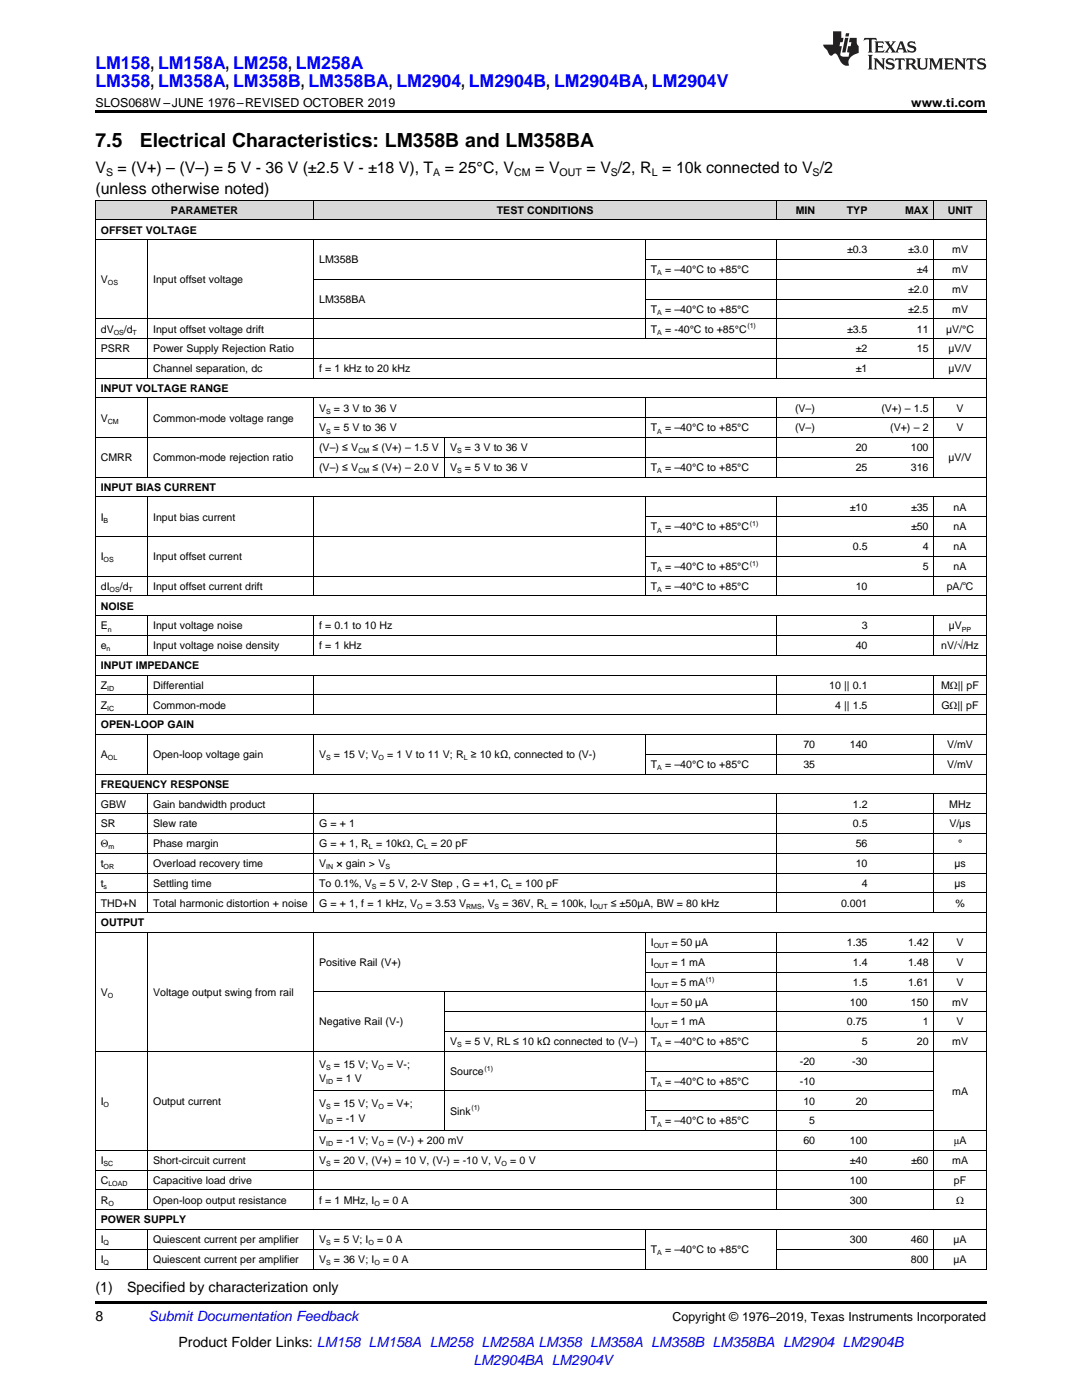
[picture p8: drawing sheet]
<svg xmlns="http://www.w3.org/2000/svg" width="216mm" height="279mm" viewBox="0 0 216 279" stroke-linecap="round" stroke-linejoin="round" font-family="sans-serif">
<defs><g id="words">
<g font-size="3.9">
<text x="19" y="29.3">7.5</text>
<text x="27.9" y="29.3">Electrical Characteristics: LM358B and LM358BA</text>
</g>
<g font-size="3.5" fill="#00f">
<text x="19" y="13.8">LM158, LM158A, LM258, LM258A</text>
<text x="19" y="17.3">LM358, LM358A, LM358B, LM358BA, LM2904, LM2904B, LM2904BA, LM2904V</text>
</g>
<g font-size="3.2">
<text x="19" y="34.4">V</text>
<text x="23.5" y="34.4">= (V+) – (V–) = 5 V - 36 V (±2.5 V - ±18 V), T</text>
<text x="88.8" y="34.4">= 25°C, V</text>
<text x="106.8" y="34.4">= V</text>
<text x="117" y="34.4">= V /2, R = 10k connected to V /2</text>
<text x="19" y="38.7">(unless otherwise noted)</text>
</g>
<g font-size="2.8">
<text x="19" y="257.9">(1)</text>
<text x="25.4" y="257.9">Specified by characterization only</text>
<text x="19" y="263.6">8</text>
<text x="35.6" y="268.9">Product Folder Links: LM158 LM158A LM258 LM258A LM358 LM358A LM358B LM358BA LM2904 LM2904B</text>
</g>
<g font-size="2.8" fill="#0000c8">
<text x="29.6" y="263.6">Submit Documentation Feedback</text>
<text x="94.5" y="272.4">LM2904BA LM2904V</text>
</g>
<g font-size="2.5">
<text x="19" y="21.4">SLOS068W –JUNE 1976–REVISED OCTOBER 2019</text>
<text x="181.8" y="21.4">www.ti.com</text>
<text x="134.2" y="263.6">Copyright © 1976–2019, Texas Instruments Incorporated</text>
</g>
<g font-size="2.1">
<text x="21.2" y="35.1">S</text>
<text x="86.5" y="35.1">A</text>
<text x="102.6" y="35.1">CM</text>
<text x="111.7" y="35.1">OUT</text>
<text x="121.9" y="35.1">S</text>
<text x="130" y="35.1">L</text>
<text x="162.1" y="35.1">S</text>
<text x="20.1" y="46.6">OFFSET VOLTAGE</text>
<text x="34.1" y="42.7">PARAMETER</text>
<text x="99.1" y="42.7">TEST CONDITIONS</text>
<text x="158.8" y="42.7">MIN</text>
<text x="169" y="42.7">TYP</text>
<text x="180.6" y="42.7">MAX</text>
<text x="189.1" y="42.7">UNIT</text>
<text x="63.7" y="52.5">LM358B</text>
<text x="169" y="50.6">±0.3</text>
<text x="181.2" y="50.6">±3.0</text>
<text x="190" y="50.6">mV</text>
<text x="20.1" y="56.5">V</text>
<text x="30.6" y="56.5">Input offset voltage</text>
<text x="129.9" y="54.5">T</text>
<text x="132.7" y="54.5">= –40°C to +85°C</text>
<text x="181.2" y="58.5">±2.0</text>
<text x="183" y="54.5">±4</text>
<text x="190" y="54.5">mV</text>
<text x="190" y="58.5">mV</text>
<text x="63.7" y="60.4">LM358BA</text>
<text x="129.9" y="62.4">T</text>
<text x="132.7" y="62.4">= –40°C to +85°C</text>
<text x="181.2" y="62.4">±2.5</text>
<text x="190" y="62.4">mV</text>
<text x="20.1" y="66.4">dV</text>
<text x="20.1" y="70.3">PSRR</text>
<text x="24.7" y="66.4">/d</text>
<text x="30.6" y="66.4">Input offset voltage drift</text>
<text x="30.6" y="70.3">Power Supply Rejection Ratio</text>
<text x="129.9" y="66.4">T</text>
<text x="132.7" y="66.4">= -40°C to +85°C</text>
<text x="169" y="66.4">±3.5</text>
<text x="170.8" y="70.3">±2</text>
<text x="183" y="66.4">11</text>
<text x="183" y="70.3">15</text>
<text x="188.8" y="66.4">µV/°C</text>
<text x="189.3" y="70.3">µV/V</text>
<text x="30.6" y="74.3">Channel separation, dc</text>
<text x="63.7" y="74.3">f = 1 kHz to 20 kHz</text>
<text x="170.8" y="74.3">±1</text>
<text x="189.3" y="74.3">µV/V</text>
<text x="20.1" y="78.2">INPUT VOLTAGE RANGE</text>
<text x="63.7" y="82.2">V</text>
<text x="66.6" y="82.2">= 3 V to 36 V</text>
<text x="158.6" y="82.2">(V–)</text>
<text x="175.9" y="82.2">(V+) – 1.5</text>
<text x="190.9" y="82.2">V</text>
<text x="20.1" y="84.1">V</text>
<text x="30.6" y="84.1">Common-mode voltage range</text>
<text x="63.7" y="86.1">V</text>
<text x="66.6" y="86.1">= 5 V to 36 V</text>
<text x="129.9" y="86.1">T</text>
<text x="132.7" y="86.1">= –40°C to +85°C</text>
<text x="158.6" y="86.1">(V–)</text>
<text x="177.6" y="86.1">(V+) – 2</text>
<text x="190.9" y="86.1">V</text>
<text x="20.1" y="92">CMRR</text>
<text x="30.6" y="92">Common-mode rejection ratio</text>
<text x="63.7" y="90.1">(V–) ≤ V</text>
<text x="63.7" y="94">(V–) ≤ V</text>
<text x="74.3" y="90.1">≤ (V+) – 1.5 V</text>
<text x="74.3" y="94">≤ (V+) – 2.0 V</text>
<text x="89.8" y="90.1">V</text>
<text x="89.8" y="94">V</text>
<text x="92.8" y="90.1">= 3 V to 36 V</text>
<text x="92.8" y="94">= 5 V to 36 V</text>
<text x="129.9" y="94">T</text>
<text x="132.7" y="94">= –40°C to +85°C</text>
<text x="170.7" y="90.1">20</text>
<text x="170.7" y="94">25</text>
<text x="181.8" y="90.1">100</text>
<text x="181.8" y="94">316</text>
<text x="189.3" y="92">µV/V</text>
<text x="20.1" y="98">INPUT BIAS CURRENT</text>
<text x="169.6" y="101.9">±10</text>
<text x="181.8" y="101.9">±35</text>
<text x="190.3" y="101.9">nA</text>
<text x="20.1" y="103.9">I</text>
<text x="30.6" y="103.9">Input bias current</text>
<text x="129.9" y="105.9">T</text>
<text x="132.7" y="105.9">= –40°C to +85°C</text>
<text x="181.8" y="105.9">±50</text>
<text x="190.3" y="105.9">nA</text>
<text x="20.1" y="111.8">I</text>
<text x="30.6" y="111.8">Input offset current</text>
<text x="129.9" y="113.8">T</text>
<text x="132.7" y="113.8">= –40°C to +85°C</text>
<text x="170.2" y="109.8">0.5</text>
<text x="184.1" y="109.8">4</text>
<text x="184.1" y="113.8">5</text>
<text x="190.3" y="109.8">nA</text>
<text x="190.3" y="113.8">nA</text>
<text x="20.1" y="117.7">dI</text>
<text x="23.9" y="117.7">/d</text>
<text x="30.6" y="117.7">Input offset current drift</text>
<text x="129.9" y="117.7">T</text>
<text x="132.7" y="117.7">= –40°C to +85°C</text>
<text x="170.7" y="117.7">10</text>
<text x="188.9" y="117.7">pA/℃</text>
<text x="20.1" y="121.7">NOISE</text>
<text x="20.1" y="125.6">E</text>
<text x="30.6" y="125.6">Input voltage noise</text>
<text x="63.7" y="125.6">f = 0.1 to 10 Hz</text>
<text x="171.9" y="125.6">3</text>
<text x="189.3" y="125.6">µV</text>
<text x="20.1" y="129.6">e</text>
<text x="30.6" y="129.6">Input voltage noise density</text>
<text x="63.7" y="129.6">f = 1 kHz</text>
<text x="170.7" y="129.6">40</text>
<text x="187.8" y="129.6">nV/√/Hz</text>
<text x="20.1" y="133.5">INPUT IMPEDANCE</text>
<text x="20.1" y="137.5">Z</text>
<text x="30.6" y="137.5">Differential</text>
<text x="165.5" y="137.5">10 || 0.1</text>
<text x="187.8" y="137.5">MΩ|| pF</text>
<text x="20.1" y="141.4">Z</text>
<text x="30.6" y="141.4">Common-mode</text>
<text x="166.6" y="141.4">4 || 1.5</text>
<text x="187.9" y="141.4">GΩ|| pF</text>
<text x="20.1" y="145.4">OPEN-LOOP GAIN</text>
<text x="160.3" y="149.3">70</text>
<text x="169.6" y="149.3">140</text>
<text x="189" y="149.3">V/mV</text>
<text x="20.1" y="151.3">A</text>
<text x="30.6" y="151.3">Open-loop voltage gain</text>
<text x="63.7" y="151.3">V</text>
<text x="66.6" y="151.3">= 15 V; V</text>
<text x="77.3" y="151.3">= 1 V to 11 V; R ≥ 10 kΩ, connected to (V-)</text>
<text x="129.9" y="153.3">T</text>
<text x="132.7" y="153.3">= –40°C to +85°C</text>
<text x="160.3" y="153.3">35</text>
<text x="189" y="153.3">V/mV</text>
<text x="20.1" y="157.2">FREQUENCY RESPONSE</text>
<text x="20.1" y="161.2">GBW</text>
<text x="30.6" y="161.2">Gain bandwidth product</text>
<text x="170.2" y="161.2">1.2</text>
<text x="189.4" y="161.2">MHz</text>
<text x="20.1" y="165.1">SR</text>
<text x="30.6" y="165.1">Slew rate</text>
<text x="63.7" y="165.1">G = + 1</text>
<text x="170.2" y="165.1">0.5</text>
<text x="189.4" y="165.1">V/µs</text>
<text x="20.1" y="169.1">Θ</text>
<text x="20.1" y="173">t</text>
<text x="30.6" y="169.1">Phase margin</text>
<text x="30.6" y="173">Overload recovery time</text>
<text x="63.7" y="169.1">G = + 1, R = 10kΩ, C = 20 pF</text>
<text x="63.7" y="173">V</text>
<text x="67.1" y="173">× gain &gt; V</text>
<text x="170.7" y="169.1">56</text>
<text x="170.7" y="173">10</text>
<text x="190.4" y="173">µs</text>
<text x="191.2" y="169.1">°</text>
<text x="20.1" y="177">t</text>
<text x="30.6" y="177">Settling time</text>
<text x="63.7" y="177">To 0.1%, V</text>
<text x="75.8" y="177">= 5 V, 2-V Step , G = +1, C = 100 pF</text>
<text x="171.9" y="177">4</text>
<text x="190.4" y="177">µs</text>
<text x="20.1" y="180.9">THD+N</text>
<text x="20.1" y="184.9">OUTPUT</text>
<text x="30.6" y="180.9">Total harmonic distortion + noise</text>
<text x="63.7" y="180.9">G = + 1, f = 1 kHz, V</text>
<text x="85" y="180.9">= 3.53 V</text>
<text x="96.1" y="180.9">, V</text>
<text x="100.3" y="180.9">= 36V, R = 100k, I</text>
<text x="121.9" y="180.9">≤ ±50µA, BW = 80 kHz</text>
<text x="167.8" y="180.9">0.001</text>
<text x="190.6" y="180.9">%</text>
<text x="129.9" y="188.8">I</text>
<text x="134" y="188.8">= 50 µA</text>
<text x="169" y="188.8">1.35</text>
<text x="181.2" y="188.8">1.42</text>
<text x="190.9" y="188.8">V</text>
<text x="63.7" y="192.8">Positive Rail (V+)</text>
<text x="129.9" y="192.8">I</text>
<text x="129.9" y="196.7">I</text>
<text x="134" y="192.8">= 1 mA</text>
<text x="134" y="196.7">= 5 mA</text>
<text x="170.2" y="192.8">1.4</text>
<text x="170.2" y="196.7">1.5</text>
<text x="181.2" y="192.8">1.48</text>
<text x="181.2" y="196.7">1.61</text>
<text x="190.9" y="192.8">V</text>
<text x="190.9" y="196.7">V</text>
<text x="20.1" y="198.7">V</text>
<text x="30.6" y="198.7">Voltage output swing from rail</text>
<text x="129.9" y="200.7">I</text>
<text x="134" y="200.7">= 50 µA</text>
<text x="169.6" y="200.7">100</text>
<text x="181.8" y="200.7">150</text>
<text x="190" y="200.7">mV</text>
<text x="63.7" y="204.6">Negative Rail (V-)</text>
<text x="89.8" y="208.6">V</text>
<text x="92.8" y="208.6">= 5 V, RL ≤ 10 kΩ connected to (V–)</text>
<text x="129.9" y="204.6">I</text>
<text x="129.9" y="208.6">T</text>
<text x="132.7" y="208.6">= –40°C to +85°C</text>
<text x="134" y="204.6">= 1 mA</text>
<text x="169" y="204.6">0.75</text>
<text x="171.9" y="208.6">5</text>
<text x="183" y="208.6">20</text>
<text x="184.1" y="204.6">1</text>
<text x="190" y="208.6">mV</text>
<text x="190.9" y="204.6">V</text>
<text x="63.7" y="213.1">V</text>
<text x="63.7" y="215.9">V</text>
<text x="66.6" y="213.1">= 15 V; V</text>
<text x="67.1" y="215.9">= 1 V</text>
<text x="77.3" y="213.1">= V-;</text>
<text x="89.8" y="214.5">Source</text>
<text x="159.6" y="212.5">-20</text>
<text x="170" y="212.5">-30</text>
<text x="20.1" y="220.5">I</text>
<text x="30.6" y="220.5">Output current</text>
<text x="63.7" y="221">V</text>
<text x="66.6" y="221">= 15 V; V</text>
<text x="77.3" y="221">= V+;</text>
<text x="129.9" y="216.5">T</text>
<text x="132.7" y="216.5">= –40°C to +85°C</text>
<text x="159.6" y="216.5">-10</text>
<text x="160.3" y="220.5">10</text>
<text x="170.7" y="220.5">20</text>
<text x="190" y="218.5">mA</text>
<text x="63.7" y="223.8">V</text>
<text x="67.1" y="223.8">= -1 V</text>
<text x="89.8" y="222.4">Sink</text>
<text x="129.9" y="224.4">T</text>
<text x="132.7" y="224.4">= –40°C to +85°C</text>
<text x="161.5" y="224.4">5</text>
<text x="20.1" y="232.3">I</text>
<text x="30.6" y="232.3">Short-circuit current</text>
<text x="63.7" y="228.4">V</text>
<text x="63.7" y="232.3">V</text>
<text x="66.6" y="232.3">= 20 V, (V+) = 10 V, (V-) = -10 V, V</text>
<text x="67.1" y="228.4">= -1 V; V</text>
<text x="77.3" y="228.4">= (V-) + 200 mV</text>
<text x="101.8" y="232.3">= 0 V</text>
<text x="160.3" y="228.4">60</text>
<text x="169.6" y="228.4">100</text>
<text x="169.6" y="232.3">±40</text>
<text x="181.8" y="232.3">±60</text>
<text x="190" y="232.3">mA</text>
<text x="190.3" y="228.4">μA</text>
<text x="20.1" y="236.3">C</text>
<text x="30.6" y="236.3">Capacitive load drive</text>
<text x="169.6" y="236.3">100</text>
<text x="190.4" y="236.3">pF</text>
<text x="20.1" y="240.2">R</text>
<text x="20.1" y="244.2">POWER SUPPLY</text>
<text x="30.6" y="240.2">Open-loop output resistance</text>
<text x="63.7" y="240.2">f = 1 MHz, I</text>
<text x="76.4" y="240.2">= 0 A</text>
<text x="169.6" y="240.2">300</text>
<text x="190.8" y="240.2">Ω</text>
<text x="20.1" y="248.1">I</text>
<text x="30.6" y="248.1">Quiescent current per amplifier</text>
<text x="63.7" y="248.1">V</text>
<text x="66.6" y="248.1">= 5 V; I</text>
<text x="75.3" y="248.1">= 0 A</text>
<text x="129.9" y="250.1">T</text>
<text x="132.7" y="250.1">= –40°C to +85°C</text>
<text x="169.6" y="248.1">300</text>
<text x="181.8" y="248.1">460</text>
<text x="190.3" y="248.1">µA</text>
<text x="20.1" y="252.1">I</text>
<text x="30.6" y="252.1">Quiescent current per amplifier</text>
<text x="63.7" y="252.1">V</text>
<text x="66.6" y="252.1">= 36 V; I</text>
<text x="76.4" y="252.1">= 0 A</text>
<text x="181.8" y="252.1">800</text>
<text x="190.3" y="252.1">µA</text>
</g>
<g font-size="1.4">
<text x="21.5" y="56.9">OS</text>
<text x="131.2" y="54.9">A</text>
<text x="131.2" y="62.8">A</text>
<text x="149.1" y="65.5">(1)</text>
<text x="22.7" y="66.8">OS</text>
<text x="26.5" y="66.8">T</text>
<text x="131.2" y="66.8">A</text>
<text x="65.1" y="82.6">S</text>
<text x="21.5" y="84.6">CM</text>
<text x="65.1" y="86.5">S</text>
<text x="131.2" y="86.5">A</text>
<text x="71.5" y="90.5">CM</text>
<text x="71.5" y="94.4">CM</text>
<text x="91.2" y="90.5">S</text>
<text x="91.2" y="94.4">S</text>
<text x="131.2" y="94.4">A</text>
<text x="20.7" y="104.3">B</text>
<text x="131.2" y="106.3">A</text>
<text x="149.6" y="105">(1)</text>
<text x="20.7" y="112.2">OS</text>
<text x="149.6" y="112.9">(1)</text>
<text x="21.9" y="118.1">OS</text>
<text x="25.6" y="118.1">T</text>
<text x="131.2" y="114.2">A</text>
<text x="131.2" y="118.1">A</text>
<text x="21.3" y="130">n</text>
<text x="21.5" y="126">n</text>
<text x="191.9" y="126">PP</text>
<text x="21.4" y="137.9">ID</text>
<text x="21.4" y="141.9">IC</text>
<text x="21.5" y="151.7">OL</text>
<text x="65.1" y="151.7">S</text>
<text x="75.5" y="151.7">O</text>
<text x="92.5" y="151.7">L</text>
<text x="131.2" y="153.7">A</text>
<text x="20.7" y="173.5">OR</text>
<text x="21.6" y="169.5">m</text>
<text x="65.1" y="173.5">IN</text>
<text x="73.6" y="169.5">L</text>
<text x="76.9" y="173.5">S</text>
<text x="84.6" y="169.5">L</text>
<text x="20.7" y="177.4">s</text>
<text x="74.2" y="177.4">S</text>
<text x="101.5" y="177.4">L</text>
<text x="83.3" y="181.4">O</text>
<text x="93" y="181.4">RMS</text>
<text x="98.7" y="181.4">S</text>
<text x="108.6" y="181.4">L</text>
<text x="118.3" y="181.4">OUT</text>
<text x="130.5" y="189.3">OUT</text>
<text x="130.5" y="193.2">OUT</text>
<text x="130.5" y="197.2">OUT</text>
<text x="140.8" y="195.9">(1)</text>
<text x="21.5" y="199.1">O</text>
<text x="130.5" y="201.1">OUT</text>
<text x="91.2" y="209">S</text>
<text x="130.5" y="205.1">OUT</text>
<text x="131.2" y="209">A</text>
<text x="65.1" y="213.5">S</text>
<text x="75.5" y="213.5">O</text>
<text x="96.7" y="213.7">(1)</text>
<text x="20.7" y="220.9">O</text>
<text x="65.1" y="216.4">ID</text>
<text x="65.1" y="221.4">S</text>
<text x="75.5" y="221.4">O</text>
<text x="94.1" y="221.6">(1)</text>
<text x="131.2" y="216.9">A</text>
<text x="65.1" y="224.3">ID</text>
<text x="131.2" y="224.8">A</text>
<text x="20.7" y="232.7">SC</text>
<text x="65.1" y="228.8">ID</text>
<text x="65.1" y="232.7">S</text>
<text x="75.6" y="228.8">O</text>
<text x="100.1" y="232.7">O</text>
<text x="21.6" y="236.7">LOAD</text>
<text x="21.6" y="240.6">O</text>
<text x="74.7" y="240.6">O</text>
<text x="20.7" y="248.5">Q</text>
<text x="65.1" y="248.5">S</text>
<text x="73.5" y="248.5">O</text>
<text x="131.2" y="250.5">A</text>
<text x="20.7" y="252.5">Q</text>
<text x="65.1" y="252.5">S</text>
<text x="74.7" y="252.5">O</text>
</g>
</g></defs>
<g fill="#d8d8d8">
<path d="M19 40h10.5v3.9h-10.5z"/>
<path d="M29.5 40h33.1v3.9h-33.1z"/>
<path d="M62.6 40h26.2v3.9h-26.2z"/>
<path d="M88.8 40h40v3.9h-40z"/>
<path d="M128.8 40h26.2v3.9h-26.2z"/>
<path d="M155 40h8.7v3.9h-8.7z"/>
<path d="M163.7 40h10.5v3.9h-10.5z"/>
<path d="M174.2 40h12.2v3.9h-12.2z"/>
<path d="M186.4 40h10.4v3.9h-10.4z"/>
</g>
<path d="M19 22h177.8v.5h-177.8zM19 259.7h177.8v.5h-177.8z" fill="#000"/>
<g fill="none" stroke="#000" stroke-width=".2">
<path d="M19 39.9h177.8M19.1 40v213.3M62.6 40v3.9M155 40v3.9M186.3 40v3.9M196.8 40v213.3M19 47.8h177.8M19 43.9h177.8M29.4 47.9v27.6M62.6 47.9v27.6M62.6 55.7h134.2M128.8 47.9v19.7"/>
<path d="M128.8 59.7h68M128.8 51.8h68M155 47.9v27.6M186.3 47.9v27.6M19 79.4h177.8M19 75.5h177.8M19 71.5h177.8M19 67.6h177.8M19 63.6h177.8M29.4 79.5v15.8M62.6 79.5v15.8M128.8 79.5v15.8"/>
<path d="M155 79.5v15.8M186.3 79.5v15.8M19 99.2h177.8M19 95.2h177.8M19 87.3h177.8M29.4 99.2v19.8M62.6 99.2v19.8M62.6 91.3h123.7M62.6 83.4h134.2M88.7 87.4v7.9M128.8 99.2v19.8M155 99.2v19.8"/>
<path d="M186.3 99.2v19.8M19 118.9h177.8M19 115h177.8M19 107.1h177.8M128.8 111h68M128.8 103.1h68M19 138.7h177.8M19 134.7h177.8M19 130.8h177.8M19 126.8h177.8M19 122.9h177.8M29.4 122.9v7.9"/>
<path d="M29.4 134.8v7.9M62.6 122.9v7.9M62.6 134.8v7.9M155 122.9v7.9M155 134.8v7.9M186.3 122.9v7.9M186.3 134.8v7.9M19 158.5h177.8M19 154.5h177.8M19 146.6h177.8M19 142.6h177.8M29.4 146.6v8"/>
<path d="M29.4 158.5v23.7M62.6 146.6v8M62.6 158.5v23.7M128.8 146.6v8M128.8 150.5h68M155 146.6v8M155 158.5v23.7M186.3 146.6v8M186.3 158.5v23.7M19 178.2h177.8M19 174.3h177.8M19 170.3h177.8"/>
<path d="M19 166.4h177.8M19 162.4h177.8M19 186.1h177.8M19 182.2h177.8M29.4 186.2v55.3M62.6 186.2v55.3M62.6 198h134.2M88.7 198v27.7M128.8 186.2v39.5M128.8 194h68M128.8 190.1h68M155 186.2v55.3"/>
<path d="M186.3 186.2v55.3M19 209.8h177.8M62.6 217.7h123.7M88.8 205.9h108M88.8 201.9h108M128.8 213.8h57.5M19 237.5h177.8M19 233.5h177.8M19 229.6h177.8M62.6 225.6h134.2M128.8 221.7h57.5M19 253.3h177.8"/>
<path d="M19 249.3h109.8M19 245.4h177.8M19 241.4h177.8M29.4 245.4v7.9M62.6 245.4v7.9M128.8 245.4v7.9M155 245.4v7.9M155 249.3h41.8M186.3 245.4v7.9"/>
</g>
<g fill="#231f20">
<path d="M172.5 7.6l-.1 .5 .4-.2h.6v.1v2.1l-.2 .4h.9l-.2-.4v-2.1l.1-.1h.5l.5 .2-.2-.5zM174.5 8.3l.2 .3v1.5l-.2 .4h1.8l.2-.6a1.04 1.04 0 0 1-1.3 .2v-.7h.6l.3 .2v-.6l-.3 .2h-.6v-.6l.8-.1 .4 .3-.2-.5zM176.5 8.3l.9 1.1-.9 1.1h.8l-.2-.2 .4-.7 .5 .7-.2 .2h1.5l-.2-.2 .2-.4h.9l.1 .4-.2 .2h1l-.3-.3-.7-1.9h-.5l-.9 2-.8-1 .9-1h-.8l.1 .3-.4 .5-.3-.6 .1-.2zM179.7 8.6l.4 1h-.7zM181.3 8.4a.63 .63 0 0 0-.2 .7 .63 .63 0 0 0 .6 .4l.6 .2 .1 .2a.75 .75 0 0 1-.7 .4 .75 .75 0 0 1-.6-.5l.1 .7 .1-.1a1.11 1.11 0 0 0 1.5-.6 1.13 1.13 0 0 0-1.2-.8l-.1-.4a1.04 1.04 0 0 1 1.2 .2l-.2-.5-.2 .1-.4-.2zM173.2 10.9l.2 .4v2.2l-.2 .4h1l-.3-.4v-2.2l.3-.4zM174.3 11.6l.3 .4v1.5l-.3 .4h.8l-.2-.4v-1.3l1.5 1.7v-1.9l.2-.4h-.7l.2 .4v.9l-1.1-1.3zM177 11.8a.62 .62 0 0 0-.2 .7 .62 .62 0 0 0 .6 .4l.6 .1 .1 .3a.76 .76 0 0 1-.7 .3 .76 .76 0 0 1-.7-.4l.2 .7 .1-.1a1.11 1.11 0 0 0 1.5-.6 1.13 1.13 0 0 0-1.2-.8l-.1-.4a1.04 1.04 0 0 1 1.2 .2l-.2-.6-.2 .1-.5-.1zM178.7 11.6l-.2 .6a.61 .61 0 0 1 .8-.3v1.6l-.2 .4h.9l-.2-.4v-1.6a.63 .63 0 0 1 .7 .3l-.1-.6zM180.6 11.6l.3 .4v1.5l-.3 .4h1l-.2-.2-.1-.8 .6 .2a.76 .76 0 0 0 1.2 .7l-1-1a.58 .58 0 0 0 .6-.5 .58 .58 0 0 0-.5-.6zM181.4 11.9h.1a.45 .45 0 0 1 .5 .1 .45 .45 0 0 1 .1 .5l-.8 .2zM182.9 11.6l.2 .2a2.17 2.17 0 0 0 .3 1.9 .99 .99 0 0 0 1.6-.6v-1.1l.2-.4h-.7l.2 .2a1.92 1.92 0 0 1-.2 1.8 .6 .6 0 0 1-.9-.5v-1.1l.2-.4zM185.4 11.6l.2 .4v1.5l-.2 .4h.7l-.2-.4v-1.4l.8 1.8 .8-1.8v1.4l-.2 .4h.9l-.2-.4v-1.5l.2-.4h-.8l-.6 1.5-.6-1.5zM188.4 11.6l.2 .4v1.5l-.2 .4h1.8l.1-.6a1.04 1.04 0 0 1-1.2 .1v-.6h.5l.4 .2v-.6l-.4 .2h-.5v-.7h.8l.3 .3-.1-.6zM190.5 11.6l.2 .4v1.5l-.2 .4h.7l-.2-.4v-1.3l1.5 1.7v-1.9l.2-.4h-.7l.2 .4v.9l-1.1-1.3zM192.9 11.6l-.1 .6a.61 .61 0 0 1 .7-.3l.1 1.6-.3 .4h1l-.3-.4 .1-1.6a.63 .63 0 0 1 .7 .3l-.1-.6zM195.2 11.8a.62 .62 0 0 0-.2 .7 .62 .62 0 0 0 .6 .4l.6 .1 .1 .3a.76 .76 0 0 1-.7 .3 .76 .76 0 0 1-.6-.4l.1 .7 .1-.1a1.11 1.11 0 0 0 1.6-.6 1.13 1.13 0 0 0-1.3-.8l-.1-.4a1.04 1.04 0 0 1 1.2 .2l-.1-.6-.2 .1-.5-.1z"/>
<path d="M166.2 6.3v2.6h-1.9v.4l.8 .9a.91 .91 0 0 0 1 .8 .56 .56 0 0 1 .5-.3 .56 .56 0 0 1 .5 .3l.4 .8a1.53 1.53 0 0 0 1.9 1.2 1.54 1.54 0 0 1 1-2.1l.9-.3v-1.4a1.52 1.52 0 0 1-.4-1.6h-1.3l-.2 .8h.5l-.2 .8h-.5l-.1 1v.2l.4 .1-.2 .8a1.93 1.93 0 0 1-1.6-.3l.3-1.8h-.5l.2-.8h.4l.2-.8h-.4v-1.3zM168.6 7.6l-.6 2.9h.7l.6-2.9zM168.8 6.6l-.1 .7h.6l.2-.7z"/>
</g>
<use href="#words"/>
</svg>
